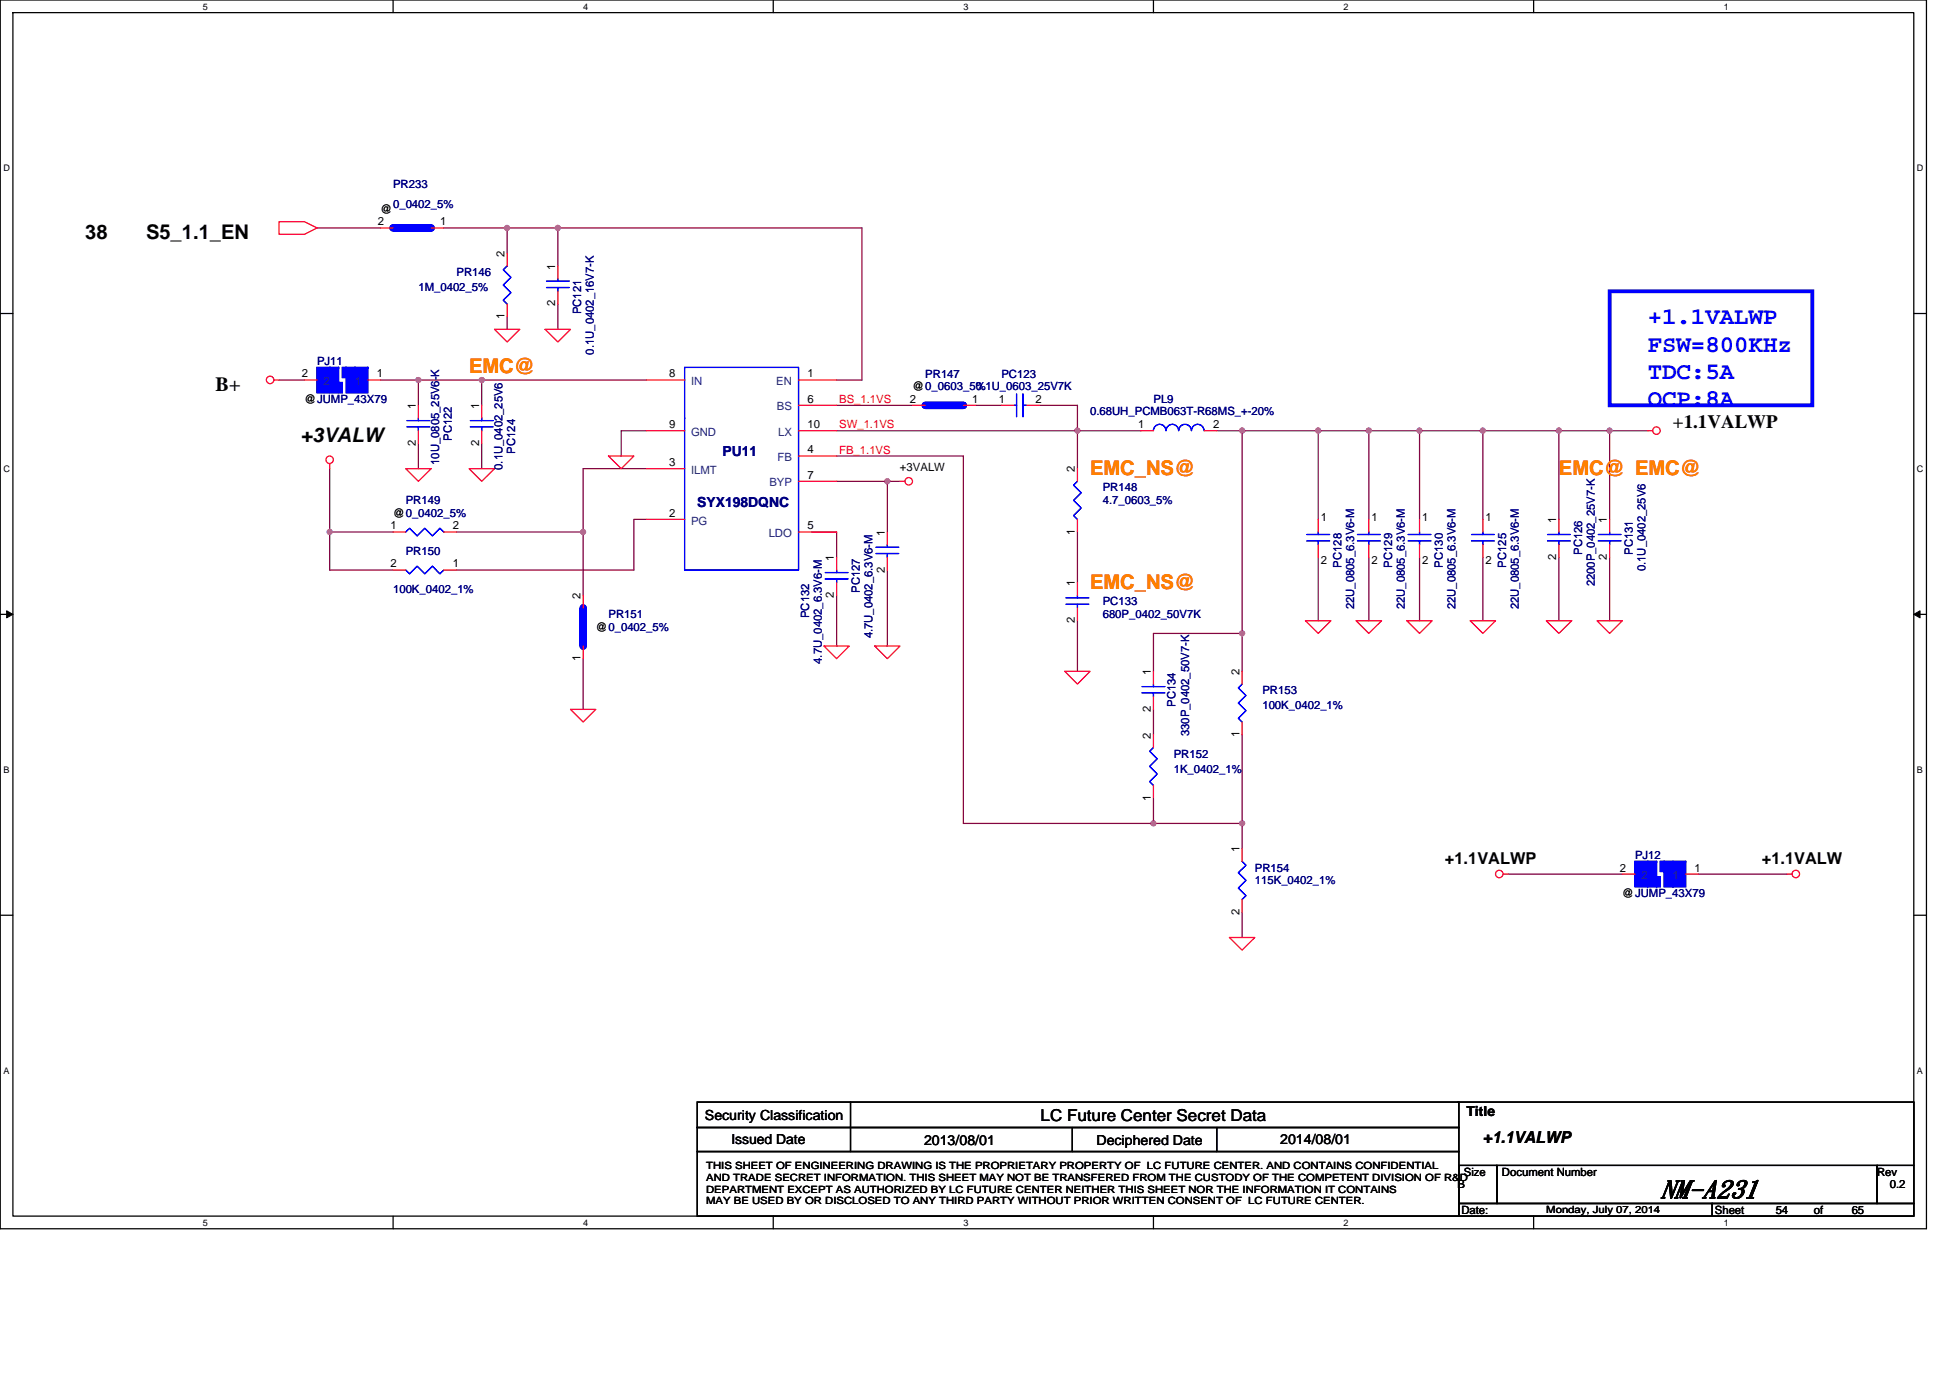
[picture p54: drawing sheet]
<svg xmlns="http://www.w3.org/2000/svg" width="297mm" height="210mm" viewBox="0 0 297 210" stroke-linecap="round" stroke-linejoin="round" font-family="sans-serif">
<defs><g id="words">
<text font-size="3.9" x="252.9" y="182.5">NM-A231</text>
<g font-size="3.7" fill="#00f">
<text x="251" y="49.4">+1.1VALWP</text>
<text x="251" y="53.6">FSW=800KHz</text>
<text x="251" y="57.7">TDC:5A</text>
<text x="251" y="61.9">OCP:8A</text>
</g>
<g font-size="3.1">
<text x="13" y="36.4">38</text>
<text x="22.2" y="36.4">S5_1.1_EN</text>
<text x="32.8" y="59.6">B+</text>
<text x="45.8" y="67.3">+3VALW</text>
</g>
<g font-size="3.1" fill="#ff8000">
<text x="71.5" y="56.9">EMC@</text>
<text x="166" y="72.3">EMC_NS@</text>
<text x="237.5" y="72.3">EMC@ EMC@</text>
<text x="166" y="89.7">EMC_NS@</text>
</g>
<text font-size="2.9" x="254.8" y="65.2">+1.1VALWP</text>
<g font-size="2.5">
<text x="220.1" y="131.6">+1.1VALWP</text>
<text x="268.4" y="131.6">+1.1VALW</text>
<text x="158.5" y="170.8">LC Future Center Secret Data</text>
<text x="225.9" y="174.1">+1.1VALWP</text>
</g>
<g font-size="2.1" fill="#000080">
<text x="110.1" y="69.5">PU11</text>
<text x="106.2" y="77.3">SYX198DQNC</text>
</g>
<g font-size="2.1">
<text x="107.4" y="170.6">Security Classification</text>
<text x="223.4" y="170.1">Title</text>
<text x="111.4" y="174.3">Issued Date</text>
<text x="140.8" y="174.5">2013/08/01</text>
<text x="167" y="174.5">Deciphered Date</text>
<text x="195" y="174.3">2014/08/01</text>
</g>
<g font-size="1.7" fill="#000080">
<text x="59.9" y="28.6">PR233</text>
<text x="59.9" y="31.7">0_0402_5%</text>
<text x="63.7" y="44.4">1M_0402_5%</text>
<text x="69.5" y="42.1">PR146</text>
<text x="88.5" y="47.9" transform="rotate(-90 88.5 47.9)">PC121</text>
<text x="48.3" y="55.6">PJ11</text>
<text x="90.4" y="54" transform="rotate(-90 90.4 54)">0.1U_0402_16V7-K</text>
<text x="140.9" y="57.5">PR147</text>
<text x="148.7" y="59.5">0.1U_0603_25V7K</text>
<text x="152.5" y="57.5">PC123</text>
<text x="166" y="63.3">0.68UH_PCMB063T-R68MS_+-20%</text>
<text x="175.7" y="61.4">PL9</text>
<text x="66.9" y="70.8" transform="rotate(-90 66.9 70.8)">10U_0805_25V6-K</text>
<text x="68.8" y="67.2" transform="rotate(-90 68.8 67.2)">PC122</text>
<text x="76.5" y="71.6" transform="rotate(-90 76.5 71.6)">0.1U_0402_25V6</text>
<text x="78.5" y="69.1" transform="rotate(-90 78.5 69.1)">PC124</text>
<text x="61.8" y="76.8">PR149</text>
<text x="168" y="74.9">PR148</text>
<text x="168" y="76.8">4.7_0603_5%</text>
<text x="61.8" y="84.5">PR150</text>
<text x="204.3" y="86.5" transform="rotate(-90 204.3 86.5)">PC128</text>
<text x="212.1" y="86.5" transform="rotate(-90 212.1 86.5)">PC129</text>
<text x="219.8" y="86.5" transform="rotate(-90 219.8 86.5)">PC130</text>
<text x="229.4" y="86.5" transform="rotate(-90 229.4 86.5)">PC125</text>
<text x="241" y="84.5" transform="rotate(-90 241 84.5)">PC126</text>
<text x="242.9" y="89.4" transform="rotate(-90 242.9 89.4)">2200P_0402_25V7-K</text>
<text x="248.7" y="84.5" transform="rotate(-90 248.7 84.5)">PC131</text>
<text x="250.7" y="87.1" transform="rotate(-90 250.7 87.1)">0.1U_0402_25V6</text>
<text x="59.9" y="90.3">100K_0402_1%</text>
<text x="92.7" y="94.2">PR151</text>
<text x="123.3" y="94.2" transform="rotate(-90 123.3 94.2)">PC132</text>
<text x="131" y="90.3" transform="rotate(-90 131 90.3)">PC127</text>
<text x="168" y="92.3">PC133</text>
<text x="168" y="94.2">680P_0402_50V7K</text>
<text x="206.3" y="92.9" transform="rotate(-90 206.3 92.9)">22U_0805_6.3V6-M</text>
<text x="214" y="92.9" transform="rotate(-90 214 92.9)">22U_0805_6.3V6-M</text>
<text x="221.7" y="92.9" transform="rotate(-90 221.7 92.9)">22U_0805_6.3V6-M</text>
<text x="231.4" y="92.9" transform="rotate(-90 231.4 92.9)">22U_0805_6.3V6-M</text>
<text x="125.2" y="101.2" transform="rotate(-90 125.2 101.2)">4.7U_0402_6.3V6-M</text>
<text x="132.9" y="97.3" transform="rotate(-90 132.9 97.3)">4.7U_0402_6.3V6-M</text>
<text x="179" y="107.7" transform="rotate(-90 179 107.7)">PC134</text>
<text x="192.3" y="105.8">PR153</text>
<text x="181.2" y="112.2" transform="rotate(-90 181.2 112.2)">330P_0402_50V7-K</text>
<text x="192.3" y="108.1">100K_0402_1%</text>
<text x="178.8" y="115.4">PR152</text>
<text x="178.8" y="117.8">1K_0402_1%</text>
<text x="249.1" y="130.9">PJ12</text>
<text x="191.2" y="132.8">PR154</text>
<text x="191.2" y="134.7">115K_0402_1%</text>
</g>
<g font-size="1.7">
<text x="57.5" y="34.3">2</text>
<text x="58" y="32.4">@</text>
<text x="67" y="34.3">1</text>
<text x="76.9" y="39.2" transform="rotate(-90 76.9 39.2)">2</text>
<text x="84.6" y="41.1" transform="rotate(-90 84.6 41.1)">1</text>
<text x="84.6" y="46.7" transform="rotate(-90 84.6 46.7)">2</text>
<text x="76.9" y="48.6" transform="rotate(-90 76.9 48.6)">1</text>
<text x="46" y="57.5">2</text>
<text x="57.4" y="57.5">1</text>
<text x="102" y="57.5">8</text>
<text x="123" y="57.5">1</text>
<text x="139" y="59.5">@0_0603_5%</text>
<text x="46.4" y="61.4">@JUMP_43X79</text>
<text x="63.3" y="62.3" transform="rotate(-90 63.3 62.3)">1</text>
<text x="73" y="62.3" transform="rotate(-90 73 62.3)">1</text>
<text x="102" y="65.2">9</text>
<text x="123" y="65.2">10</text>
<text x="123" y="61.4">6</text>
<text x="138.6" y="61.4">2</text>
<text x="148.1" y="61.4">1</text>
<text x="152.1" y="61.4">1</text>
<text x="157.8" y="61.4">2</text>
<text x="173.4" y="65.2">1</text>
<text x="184.8" y="65.2">2</text>
<text x="63.3" y="67.9" transform="rotate(-90 63.3 67.9)">2</text>
<text x="73" y="67.9" transform="rotate(-90 73 67.9)">2</text>
<text x="102" y="71">3</text>
<text x="123" y="69.1">4</text>
<text x="137.1" y="71.8">+3VALW</text>
<text x="163.7" y="72" transform="rotate(-90 163.7 72)">2</text>
<text x="123" y="72.9">7</text>
<text x="59.5" y="80.7">1</text>
<text x="59.9" y="78.8">@0_0402_5%</text>
<text x="69" y="80.7">2</text>
<text x="102" y="78.7">2</text>
<text x="123" y="80.7">5</text>
<text x="134.8" y="81.6" transform="rotate(-90 134.8 81.6)">1</text>
<text x="163.7" y="81.4" transform="rotate(-90 163.7 81.4)">1</text>
<text x="201.2" y="79.3">1</text>
<text x="208.9" y="79.3">1</text>
<text x="216.6" y="79.3">1</text>
<text x="226.3" y="79.3">1</text>
<text x="237.1" y="79.7" transform="rotate(-90 237.1 79.7)">1</text>
<text x="244.8" y="79.7" transform="rotate(-90 244.8 79.7)">1</text>
<text x="59.5" y="86.5">2</text>
<text x="69" y="86.5">1</text>
<text x="127" y="85.5" transform="rotate(-90 127 85.5)">1</text>
<text x="134.8" y="87.2" transform="rotate(-90 134.8 87.2)">2</text>
<text x="163.7" y="89.4" transform="rotate(-90 163.7 89.4)">1</text>
<text x="201.2" y="85.9">2</text>
<text x="208.9" y="85.9">2</text>
<text x="216.6" y="85.9">2</text>
<text x="226.3" y="85.9">2</text>
<text x="237.1" y="85.3" transform="rotate(-90 237.1 85.3)">2</text>
<text x="244.8" y="85.3" transform="rotate(-90 244.8 85.3)">2</text>
<text x="88.4" y="91.3" transform="rotate(-90 88.4 91.3)">2</text>
<text x="127" y="91.1" transform="rotate(-90 127 91.1)">2</text>
<text x="163.7" y="95" transform="rotate(-90 163.7 95)">2</text>
<text x="88.4" y="100.8" transform="rotate(-90 88.4 100.8)">1</text>
<text x="90.8" y="96.1">@0_0402_5%</text>
<text x="175.3" y="102.9" transform="rotate(-90 175.3 102.9)">1</text>
<text x="188.8" y="102.9" transform="rotate(-90 188.8 102.9)">2</text>
<text x="175.3" y="112.5" transform="rotate(-90 175.3 112.5)">2</text>
<text x="175.3" y="108.5" transform="rotate(-90 175.3 108.5)">2</text>
<text x="188.8" y="112.3" transform="rotate(-90 188.8 112.3)">1</text>
<text x="175.3" y="122" transform="rotate(-90 175.3 122)">1</text>
<text x="188.8" y="129.9" transform="rotate(-90 188.8 129.9)">1</text>
<text x="246.7" y="132.8">2</text>
<text x="247.1" y="136.7">@JUMP_43X79</text>
<text x="258.1" y="132.8">1</text>
<text x="188.8" y="139.4" transform="rotate(-90 188.8 139.4)">2</text>
<text x="223" y="179.1">Size</text>
<text x="228.8" y="179.1">Document Number</text>
<text x="285.9" y="179.1">Rev</text>
<text x="222" y="181.1">B</text>
<text x="222.6" y="184.9">Date:</text>
<text x="261.2" y="184.9">Sheet</text>
<text x="270.5" y="184.9">54</text>
<text x="276.3" y="184.9">of</text>
<text x="282.1" y="184.9">65</text>
<text x="287.9" y="181.1">0.2</text>
</g>
<g font-size="1.7" fill="#004080">
<text x="49.3" y="58.7">2</text>
<text x="54.1" y="58.7">1</text>
<text x="105.3" y="58.7">IN</text>
<text x="118.3" y="58.7">EN</text>
<text x="118.3" y="62.5">BS</text>
<text x="105.3" y="66.4">GND</text>
<text x="118.4" y="70.3">FB</text>
<text x="118.6" y="66.4">LX</text>
<text x="105.3" y="72.2">ILMT</text>
<text x="117.2" y="74.1">BYP</text>
<text x="105.3" y="79.9">PG</text>
<text x="117.1" y="81.9">LDO</text>
<text x="250" y="134">2</text>
<text x="254.8" y="134">1</text>
</g>
<g font-size="1.7" fill="#f00">
<text x="127.8" y="65.3">SW_1.1VS</text>
<text x="127.8" y="61.4">BS_1.1VS</text>
<text x="127.8" y="69.1">FB_1.1VS</text>
</g>
<g font-size="1.5">
<text x="107.6" y="178.2">THIS SHEET OF ENGINEERING DRAWING IS THE PROPRIETARY PROPERTY OF LC FUTURE CENTER. AND CONTAINS CONFIDENTIAL</text>
<text x="107.6" y="180">AND TRADE SECRET INFORMATION. THIS SHEET MAY NOT BE TRANSFERED FROM THE CUSTODY OF THE COMPETENT DIVISION OF R&amp;D</text>
<text x="107.6" y="181.7">DEPARTMENT EXCEPT AS AUTHORIZED BY LC FUTURE CENTER NEITHER THIS SHEET NOR THE INFORMATION IT CONTAINS</text>
<text x="107.6" y="183.5">MAY BE USED BY OR DISCLOSED TO ANY THIRD PARTY WITHOUT PRIOR WRITTEN CONSENT OF LC FUTURE CENTER.</text>
<text x="235.5" y="184.8">Monday, July 07, 2014</text>
</g>
<g font-size="1.4">
<text x="30.9" y="1.5">5</text>
<text x="88.8" y="1.5">4</text>
<text x="146.7" y="1.5">3</text>
<text x="204.7" y="1.5">2</text>
<text x="262.6" y="1.5">1</text>
<text x=".5" y="26.1">D</text>
<text x="292" y="26.1">D</text>
<text x=".5" y="71.9">C</text>
<text x="292" y="71.9">C</text>
<text x=".5" y="117.8">B</text>
<text x="292" y="117.8">B</text>
<text x=".5" y="163.6">A</text>
<text x="292" y="163.6">A</text>
<text x="30.9" y="186.8">5</text>
<text x="88.8" y="186.8">4</text>
<text x="146.7" y="186.8">3</text>
<text x="204.7" y="186.8">2</text>
<text x="262.6" y="186.8">1</text>
</g>
</g></defs>
<path d="M0 0h293.5v187.2h-293.5zM2 1.9h289.5v183.4h-289.5z" fill="none" stroke="#000" stroke-width=".19"/>
<g fill="#fff">
<path d="M30.9 .2h.8v1.6h-.8z"/>
<path d="M30.9 185.5h.8v1.6h-.8z"/>
</g>
<path d="M59.9 0v1.9M59.9 185.3v1.9" fill="none" stroke="#000" stroke-width=".19"/>
<g fill="#fff">
<path d="M88.8 .2h.8v1.6h-.8z"/>
<path d="M88.8 185.5h.8v1.6h-.8z"/>
</g>
<path d="M117.8 0v1.9M117.8 185.3v1.9" fill="none" stroke="#000" stroke-width=".19"/>
<g fill="#fff">
<path d="M146.7 .2h.8v1.6h-.8z"/>
<path d="M146.7 185.5h.8v1.6h-.8z"/>
</g>
<path d="M175.7 0v1.9M175.7 185.3v1.9" fill="none" stroke="#000" stroke-width=".19"/>
<g fill="#fff">
<path d="M204.7 .2h.7v1.6h-.7z"/>
<path d="M204.7 185.5h.7v1.6h-.7z"/>
</g>
<path d="M233.6 0v1.9M233.6 185.3v1.9" fill="none" stroke="#000" stroke-width=".19"/>
<g fill="#fff">
<path d="M262.6 .2h.7v1.6h-.7z"/>
<path d="M262.6 185.5h.7v1.6h-.7z"/>
<path d="M.5 24.8h1v1.6h-1z"/>
<path d="M292 24.8h1v1.6h-1z"/>
<path d="M.5 70.7h1v1.5h-1z"/>
<path d="M292 70.7h1v1.5h-1z"/>
</g>
<path d="M0 47.8h2M291.5 47.8h2" fill="none" stroke="#000" stroke-width=".19"/>
<g fill="#fff">
<path d="M.5 116.5h.9v1.6h-.9z"/>
<path d="M292 116.5h.9v1.6h-.9z"/>
</g>
<path d="M0 93.6h2M291.5 93.6h2" fill="none" stroke="#000" stroke-width=".19"/>
<path d="M1 93.1l1 .5-1 .5zM291.5 93.6l1-.5v1z" fill="#000" stroke="#000" stroke-width=".15"/>
<g fill="#fff">
<path d="M.5 162.4h.9v1.5h-.9z"/>
<path d="M292 162.4h.9v1.5h-.9z"/>
</g>
<g fill="none" stroke="#000" stroke-width=".19">
<path d="M0 139.5h2M291.5 139.5h2M106.2 167.9h116v3.9h-116zM106.2 171.8h116v3.7h-116zM106.2 175.5h116v9.8h-116zM129.6 167.9v7.6M163.3 171.8v3.7M185.4 171.8v3.7M222 167.9h69.5v9.7M222.2 177.6h5.8v5.8h-5.8zM228 177.6h57.9v5.8h-57.9zM285.9 177.6h5.6v5.8h-5.6z"/>
<path d="M222.2 183.4h38.6v1.9h-38.6zM260.8 183.4h30.7v1.9h-30.7z"/>
</g>
<path d="M245.2 44.4h30.9v17.4h-30.9z" fill="none" stroke="#00f" stroke-width=".57"/>
<g fill="none" stroke="#800040" stroke-width=".19">
<path d="M48.3 34.7h9.7M67.6 34.7h9.7M77.3 34.7h7.7M77.3 34.7v3.9M85 34.7v5.8M85 34.7h46.3v23.2h-3.9M42.5 57.9h3.9M58 57.9h5.7M63.7 57.9v3.9M63.7 57.9h9.7M73.4 57.9h25.1M73.4 57.9v3.9"/>
<path d="M77.3 48.3v1.9M85 46.3v3.9M50.2 71.4v9.7M63.7 67.6v3.8M73.4 67.6v3.8M98.5 71.4h-9.7v9.7M98.5 79.1h-1.9v7.8h-27.1M98.5 65.6h-3.9v3.9M127.4 65.6h36.7M127.4 73.3h7.8M127.4 69.5h19.3v56h29v-3.9M127.4 61.8h11.6"/>
<path d="M135.2 73.3h1.9M135.2 73.3v7.8M148.7 61.8h3.8M158.3 61.8h5.8v3.8M164.1 65.6v5.8M164.1 65.6h9.7M185.4 65.6h3.8v30.9M189.2 65.6h11.6v13.5M200.8 65.6h7.7v13.5M208.5 65.6h7.7v13.5M216.2 65.6h9.7v13.5M225.9 65.6h11.6"/>
<path d="M237.5 65.6v13.5M237.5 65.6h7.7M245.2 65.6v13.5M245.2 65.6h5.8M50.2 81.1v5.8h9.7M50.2 81.1h9.7M69.5 81.1h19.3M88.8 81.1v9.6M123.6 81.1h3.8v3.8M127.4 90.7v7.7M135.2 86.9v11.5M164.1 94.6v7.7"/>
<path d="M164.1 81.1v7.7M189.2 96.5v5.8M189.2 96.5h-13.5v5.8M200.8 84.9v9.7M208.5 84.9v9.7M216.2 84.9v9.7M225.9 84.9v9.7M237.5 84.9v9.7M245.2 84.9v9.7M88.8 100.4v7.7M175.7 108.1v3.9M189.2 112v13.5"/>
<path d="M175.7 125.5h13.5M189.2 139v3.9M189.2 125.5v3.8M229.8 133.2h17.3M258.7 133.2h13.5"/>
</g>
<g fill="#f0f" stroke="#f0f" stroke-width=".19">
<circle cx="77.2" cy="34.7" r=".38"/>
<circle cx="85" cy="34.7" r=".38"/>
<circle cx="50.2" cy="81.1" r=".38"/>
<circle cx="164.1" cy="65.6" r=".38"/>
<circle cx="189.2" cy="65.6" r=".38"/>
<circle cx="200.8" cy="65.6" r=".38"/>
<circle cx="208.5" cy="65.6" r=".38"/>
<circle cx="63.7" cy="57.9" r=".38"/>
<circle cx="73.4" cy="57.9" r=".38"/>
<circle cx="189.2" cy="96.5" r=".38"/>
<circle cx="189.2" cy="125.5" r=".38"/>
<circle cx="175.7" cy="125.5" r=".38"/>
<circle cx="135.1" cy="73.3" r=".38"/>
<circle cx="216.2" cy="65.6" r=".38"/>
<circle cx="88.8" cy="81.1" r=".38"/>
<circle cx="245.2" cy="65.6" r=".38"/>
<circle cx="237.5" cy="65.6" r=".38"/>
<circle cx="225.9" cy="65.6" r=".38"/>
</g>
<g fill="none" stroke="#f00" stroke-width=".19">
<path d="M42.5 33.8h3.9l1.9 .9-1.9 1h-3.9zM58 34.7h1.9M65.7 34.7h1.9M77.3 38.6v1.9M41.7 57.9h.8M46.4 57.9h1.9M56 57.9h2M75.3 50.2h3.9l-1.9 1.9zM77.3 46.3v2M83 50.2h3.9l-1.9 1.9zM85 40.5v2M85 44.4v1.9"/>
<path d="M98.5 57.9h5.8M121.6 57.9h5.8M50.2 70.7v.7M61.8 71.4h3.9l-2 1.9zM63.7 61.8v1.9M63.7 65.6v2M71.5 71.4h3.8l-1.9 1.9zM73.4 61.8v1.9M73.4 65.6v2M92.7 69.5h3.9l-2 1.9zM98.5 71.4h5.8M98.5 79.1h5.8"/>
<path d="M98.5 65.6h5.8M121.6 73.3h5.8M121.6 61.8h5.8M121.6 65.6h5.8M121.6 69.5h5.8M137.1 73.3h.8M139 61.8h1.9M146.7 61.8h2M152.5 61.8h2M156.4 61.8h1.9M164.1 79.1v2M164.1 71.4v1.9"/>
<path d="M173.8 65.6h1.9M183.4 65.6h2M200.8 79.1v2M208.5 79.1v2M216.2 79.1v2M225.9 79.1v2M237.5 79.1v2M245.2 79.1v2M251 65.6h.8M59.9 86.9h1.9M59.9 81.1h1.9M67.6 86.9h1.9"/>
<path d="M67.6 81.1h1.9M88.8 98.4v2M88.8 90.7v1.9M121.6 81.1h5.8M125.5 98.4h3.9l-2 2zM127.4 84.9v2M127.4 88.8v1.9M133.2 98.4h3.9l-1.9 2zM135.2 81.1v1.9M135.2 84.9v2M164.1 88.8v1.9M164.1 92.6v2"/>
<path d="M198.9 94.6h3.8l-1.9 1.9zM200.8 83v1.9M206.6 94.6h3.9l-2 1.9zM208.5 83v1.9M214.3 94.6h3.9l-2 1.9zM216.2 83v1.9M224 94.6h3.8l-1.9 1.9zM225.9 83v1.9M235.5 94.6h3.9l-1.9 1.9zM237.5 83v1.9M243.3 94.6h3.8l-1.9 1.9zM245.2 83v1.9"/>
<path d="M86.9 108.1h3.9l-2 1.9zM162.2 102.3h3.8l-1.9 1.9zM175.7 119.7v1.9M175.7 112v1.9M175.7 102.3v1.9M175.7 106.2v1.9M189.2 110v2M189.2 102.3v1.9M189.2 129.3v2M189.2 137.1v1.9M229 133.2h.8M247.1 133.2h2"/>
<path d="M256.8 133.2h1.9M272.2 133.2h.8M187.3 142.9h3.9l-2 1.9z"/>
<circle cx="41.1" cy="57.9" r=".57"/>
<circle cx="50.2" cy="70.1" r=".57"/>
<circle cx="138.4" cy="73.3" r=".57"/>
<circle cx="252.3" cy="65.6" r=".57"/>
<circle cx="228.4" cy="133.2" r=".57"/>
<circle cx="273.6" cy="133.2" r=".57"/>
</g>
<g fill="none" stroke="#00f" stroke-width=".19">
<path d="M77.3 40.5l-.6 .6 1.1 1.2-1.1 1.1 1.1 1.2-1.1 1.1 .6 .6M83.2 43.8h3.5M83.2 42.8h3.5M85 42.5v.3M85 43.8v.6M104.3 56h17.3v30.9h-17.3zM62 65h3.5M62 64.1h3.5M63.7 63.7v.4M63.7 65v.6M71.6 65h3.5M71.6 64.1h3.5"/>
<path d="M73.4 63.7v.4M73.4 65v.6M154.5 61.8h.4M154.9 60v3.5M155.8 61.8h.6M155.8 60v3.5M164.1 73.3l-.6 .6 1.2 1.2-1.2 1.1 1.2 1.2-1.2 1.2 .6 .5M179.5 65.6a.96 .96 0 0 0-.9-.9 .96 .96 0 0 0-1 .9 .95 .95 0 0 0-.9-.9 .95 .95 0 0 0-1 .9M179.6 65.6a.97 .97 0 0 1 .9-.9 .97 .97 0 0 1 1 .9 .95 .95 0 0 1 1-.9 .95 .95 0 0 1 .9 .9M61.8 81.1l.6-.6 1.1 1.2 1.2-1.2 1.2 1.2 1.1-1.2 .6 .6M61.8 86.9l.6 .5 1.1-1.1 1.2 1.1 1.2-1.1 1.1 1.1 .6-.5M125.7 88.2h3.5"/>
<path d="M125.7 87.2h3.5M127.4 86.9v.3M127.4 88.2v.6M133.4 84.3h3.5M133.4 83.4h3.5M135.2 83v.4M135.2 84.3v.6M162.4 92.1h3.5M162.4 91.1h3.5M164.1 90.7v.4M164.1 92.1v.5M199.1 82.4h3.4"/>
<path d="M199.1 81.4h3.4M200.8 81.1v.3M200.8 82.4v.6M206.8 82.4h3.4M206.8 81.4h3.4M208.5 81.1v.3M208.5 82.4v.6M214.5 82.4h3.5M214.5 81.4h3.5M216.2 81.1v.3M216.2 82.4v.6M224.2 82.4h3.4"/>
<path d="M224.2 81.4h3.4M225.9 81.1v.3M225.9 82.4v.6M235.7 82.4h3.5M235.7 81.4h3.5M237.5 81.1v.3M237.5 82.4v.6M243.5 82.4h3.4M243.5 81.4h3.4M245.2 81.1v.3M245.2 82.4v.6M174 105.6h3.4"/>
<path d="M174 104.6h3.4M175.7 113.9l-.6 .6 1.2 1.1-1.2 1.2 1.2 1.1-1.2 1.2 .6 .6M175.7 104.2v.4M175.7 105.6v.6M189.2 104.2l-.6 .6 1.2 1.2-1.2 1.1 1.2 1.2-1.2 1.2 .6 .5M189.2 131.3l.6 .5-1.2 1.2 1.2 1.2-1.2 1.1 1.2 1.2-.6 .6"/>
</g>
<path d="M59.9 34.7h5.8M140.9 61.8h5.8M88.8 92.6v5.8" fill="none" stroke="#00f" stroke-width="1.1"/>
<g fill="#00f" stroke="#00f" stroke-width=".19">
<path d="M54.1 56v3.8h1.9v-3.8z" fill-rule="evenodd"/>
<path d="M52.7 56v3.8h1.4v-3.8z" fill-rule="evenodd"/>
<path d="M52.2 56v1.5h.5v-1.5z" fill-rule="evenodd"/>
<path d="M51.6 58.3v1.5h.6v-1.5z" fill-rule="evenodd"/>
<path d="M50.2 56v3.8h1.4v-3.8z" fill-rule="evenodd"/>
<path d="M48.3 56v3.8h1.9v-3.8z" fill-rule="evenodd"/>
<path d="M54.1 56v3.8h1.9v-3.8z" fill-rule="evenodd"/>
<path d="M52.7 56v3.8h1.4v-3.8z" fill-rule="evenodd"/>
<path d="M52.2 56v1.5h.5v-1.5z" fill-rule="evenodd"/>
<path d="M51.6 58.3v1.5h.6v-1.5z" fill-rule="evenodd"/>
<path d="M50.2 56v3.8h1.4v-3.8z" fill-rule="evenodd"/>
<path d="M48.3 56v3.8h1.9v-3.8z" fill-rule="evenodd"/>
<path d="M254.8 131.3v3.8h2v-3.8z" fill-rule="evenodd"/>
<path d="M253.5 131.3v3.8h1.3v-3.8z" fill-rule="evenodd"/>
<path d="M252.9 131.3v1.5h.6v-1.5z" fill-rule="evenodd"/>
<path d="M252.3 133.6v1.5h.6v-1.5z" fill-rule="evenodd"/>
<path d="M251 131.3v3.8h1.3v-3.8z" fill-rule="evenodd"/>
<path d="M249.1 131.3v3.8h1.9v-3.8z" fill-rule="evenodd"/>
<path d="M254.8 131.3v3.8h2v-3.8z" fill-rule="evenodd"/>
<path d="M253.5 131.3v3.8h1.3v-3.8z" fill-rule="evenodd"/>
<path d="M252.9 131.3v1.5h.6v-1.5z" fill-rule="evenodd"/>
<path d="M252.3 133.6v1.5h.6v-1.5z" fill-rule="evenodd"/>
<path d="M251 131.3v3.8h1.3v-3.8z" fill-rule="evenodd"/>
<path d="M249.1 131.3v3.8h1.9v-3.8z" fill-rule="evenodd"/>
</g>
<use href="#words"/>
</svg>
